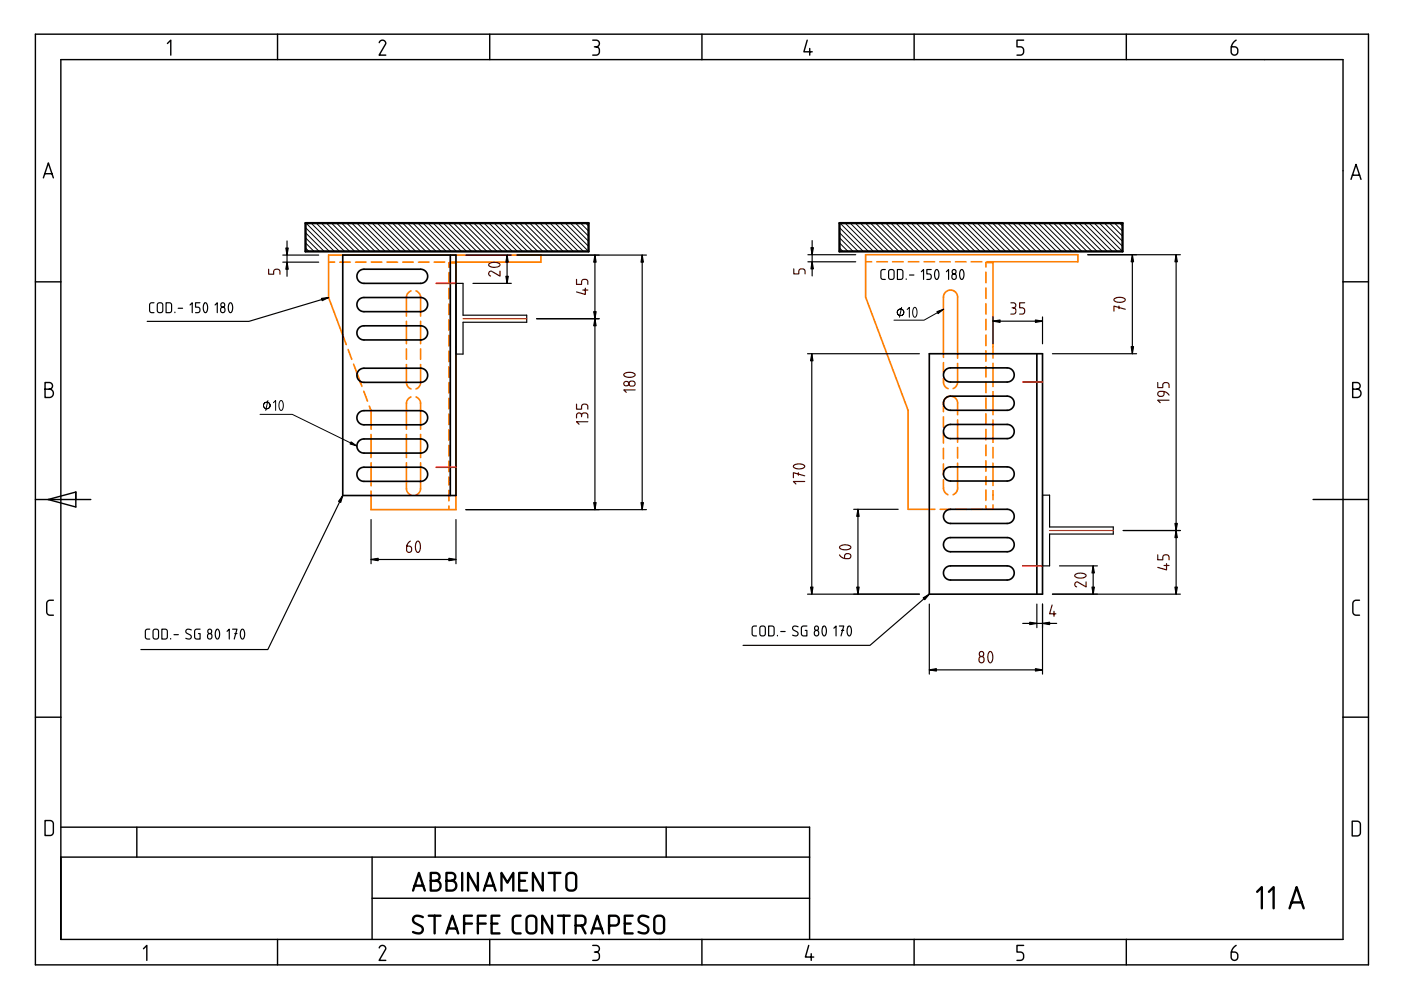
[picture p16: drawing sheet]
<svg xmlns="http://www.w3.org/2000/svg" width="297mm" height="210mm" viewBox="0 0 297 210" stroke-linecap="round" stroke-linejoin="round" font-family="sans-serif">
<g fill="none" stroke="#ff7f00" stroke-width=".35">
<path d="M69.7 55.6h1.2M72.1 55.6h2.2M75.4 55.6h2.2M78.7 55.6h2.2M82.1 55.6h2.2M85.4 55.6h2.2M88.7 55.6h2.3M92.1 55.6h2.2M95.2 56.7v-1h1.5v52.4h-18v-4M95.2 57.8v2.2M95.4 55.6h19.3v-1.5h-45v9l3.7 10M183.5 55.5h1.3"/>
<path d="M185.9 55.5h2.2M189.3 55.5h2.2M192.6 55.5h2.2M195.9 55.5h2.2M199.3 55.5h2.2M202.6 55.5h2.2M205.9 55.5h2.2M209 56.6v-.9h1.5v20.2M209 57.7v2.2M209.3 55.5h19.2v-1.5h-45v9l9 24v21h5.7M72.7 71.1h.1M73.8 74.1l.8 2.1"/>
<path d="M75 77.2l1.7 4.7M86.2 63.1h.1M86.2 72.1h.1M86.2 69.1h.1M86.2 66.1h.1M86.2 63.1v3.9M86.2 68.1v4.8M86.2 74v2.2M86.2 77.3v3.8M87.1 61.7l-.7 .5-.2 .9M88.2 61.7l.7 .5 .3 .9M89.2 63.1h.1"/>
<path d="M89.2 72.1h.1M89.2 69.1h.1M89.2 66.1h.1M89.2 63.1v3.9M89.2 68.1v4.8M89.2 74v2.2M89.2 77.3v3.8M95.2 61.1v2.2M95.2 64.5v2.2M95.2 67.8v2.2M95.2 71.1v2.2M95.2 74.5v2.2"/>
<path d="M95.2 77.8v2.2M200 75h.1M200 75.8v-13l.2-.5 .4-.4 .5-.3 .5-.1 1 .4 .4 1v13M200 76.9v2.2M203 78h.1M203 75h.1M203 77.1v3.9M209 61v2.3M209 64.4v2.2M209 67.7v2.2M209 71v2.3M209 74.4v2.2"/>
<path d="M209 77.7v2.2M210.5 78h.1M210.5 75h.1M210.5 77.1v4.8M77.1 83l.8 2M78.3 86.1l.4 1M78.7 99.1h.1M78.7 96.1h.1M78.7 90.1h.1M78.7 87.1h.1M78.7 87.1v3.9M78.7 92.1v4.9"/>
<path d="M78.7 98.1v4.9M86.2 99.1h.1M86.2 96.1h.1M86.2 90.1h.1M86.2 87.1h.1M86.2 81.1h.1M86.2 93.1h.1M86.2 81.1l.2 .8 .7 .6M86.2 98.1v5.7l.3 .7 .6 .5M86.2 92.1v4.9M87.1 84.2l-.6 .4-.3 .8v5.6M88.2 84.2l.6 .4 .4 .7v5.7"/>
<path d="M89.2 99.1h.1M89.2 96.1h.1M89.2 90.1h.1M89.2 87.1h.1M89.2 81.1h.1M89.2 93.1h.1M89.2 81.1l-.3 .8-.7 .6M89.2 98.1v5.7l-.4 .7-.6 .5M89.2 92.1v4.9M95.2 81.1v2.2M95.2 84.5v2.2M95.2 87.8v2.2"/>
<path d="M95.2 91.1v2.2M95.2 94.4v2.3M95.2 97.8v2.2M200 80.2l.2 1.4 .3 .5 .5 .3M200 87.3v-1.9l.2-.6 .7-.7 .9-.1 .7 .4 .5 .7v2.8M200 88.4v2.2M200 91.7v2.2M200 95v2.3M200 98.4v2.2M203 93h.1M203 90h.1M203 87h.1"/>
<path d="M203 81h.1M203 81l-.2 .8-.7 .6M203 98.2v5.5l-.3 .7-.6 .5M203 89v4.8M203 94.9v2.2M209 81v2.3M209 84.4v2.2M209 87.7v2.2M209 91v2.3M209 94.4v2.2M209 97.7v2.2M210.5 93h.1"/>
<path d="M210.5 90h.1M210.5 87h.1M210.5 84h.1M210.5 81h.1M210.5 83.1v4.8M210.5 89v4.8M210.5 94.9v2.2M210.5 98.2v4.7M95.2 101.1v1.7M95.2 103.9v2.3M95.2 107.3v.8M199.3 108h2.3"/>
<path d="M200 101.7l.1 2.2 .3 .6 .6 .4M202.7 108h2.2M203 102h.1M206 108h2.2M209 101v1.8M209 103.9v2.2M209 107.2v.8M210.5 102h.1M210.5 104v1.9M210.5 107v1h-1.2"/>
</g>
<g fill="none" stroke="#000" stroke-width=".5">
<path d="M64.8 47.3h60v6h-60zM178 47.3h60v6h-60zM87.6 188.8l1.2-3.7 1.3 3.7M87.9 187.8h1.8M89.6 194.5a1.38 1.38 0 0 0-1.9 .1 .83 .83 0 0 0 .3 1.1l1.2 .6a.89 .89 0 0 1 .3 1.3 .89 .89 0 0 1-1.3 .2l-.6-.2M90.9 194.2h2.5M91.3 186.7h1.1a1.04 1.04 0 0 1 1 1.1 1.04 1.04 0 0 1-1 1h-1.1v-3.7h1.1a.83 .83 0 0 1 .8 .8 .83 .83 0 0 1-.8 .8M92.1 194.2v3.7M94.6 197.9l1.3-3.7 1.2 3.7M94.7 186.7h1a1.04 1.04 0 0 1 1 1.1 1.04 1.04 0 0 1-1 1h-1v-3.7h1a.83 .83 0 0 1 .8 .8 .83 .83 0 0 1-.8 .8M95 196.9h1.8M98 185.1v3.7"/>
<path d="M98.4 195.8h1.7M100.1 194.2h-1.7v3.7M101.3 195.8h1.7M101.3 185.1v3.7l-2.1-3.7v3.7M102.6 188.8l1.2-3.7 1.3 3.7M102.9 187.8h1.8M103 194.2h-1.7v3.7M104.2 195.8h1.3M105.9 194.2h-1.7v3.7h1.7M106.3 188.8v-3.7l1.3 2.1 1.2-2.1v3.7M110.1 186.7h1.2M110.4 194.2h-.9a.83 .83 0 0 0-.8 .8v2.1a.83 .83 0 0 0 .8 .8h.9"/>
<path d="M111.7 185.1h-1.6v3.7h1.6M111.9 194.4l.4-.2h.6a.83 .83 0 0 1 .8 .8v2.1a.83 .83 0 0 1-.8 .8h-.4a.83 .83 0 0 1-.9-.8v-2.2zM115.1 185.1v3.7l-2.1-3.7v3.7M116.3 185.1h2.5M117 194.2v3.7l-2-3.7v3.7M117.6 185.1v3.7M118.3 194.2h2.5M119.5 194.2v3.7M120.3 185.3l.4-.2h.6a.83 .83 0 0 1 .9 .8v2.1a.83 .83 0 0 1-.9 .8h-.4a.83 .83 0 0 1-.8-.8v-2.2zM122 196.2h1.3a.83 .83 0 0 0 .8-.8v-.4a.83 .83 0 0 0-.8-.8h-1.3v3.7M123.3 196.2l.8 1.7M125.4 197.9l1.2-3.7 1.3 3.7"/>
<path d="M125.7 196.9h1.8M129.1 196.2h1.3a.83 .83 0 0 0 .8-.8v-.4a.83 .83 0 0 0-.8-.8h-1.3v3.7M132.5 195.8h1.2M134.1 194.2h-1.6v3.7h1.6M137.5 194.5a1.38 1.38 0 0 0-2 .1 .83 .83 0 0 0 .3 1.1l1.2 .6a.89 .89 0 0 1 .3 1.3 .89 .89 0 0 1-1.2 .2l-.7-.2M139 194.4l.4-.2h.6a.83 .83 0 0 1 .8 .8v2.1a.83 .83 0 0 1-.8 .8h-.5a.83 .83 0 0 1-.8-.8v-2.2zM266.5 189.1l1-1v4.5M269 189.1l1-1v4.5M273.4 192.6l1.5-4.5 1.5 4.5M273.8 191.3h2.2"/>
</g>
<g fill="none" stroke="#000" stroke-width=".21">
<path d="M64.8 48.3l5 5M64.8 49.3l3.9 4M64.8 50.4l2.9 2.9M64.8 51.5l1.8 1.8M64.8 52.6l.7 .7M64.9 47.3l6 6M66 47.3l6 6M67.1 47.3l6 6M68.1 47.3l6 6M69.2 47.3l6 6M70.3 47.3l6 6M71.4 47.3l6 6"/>
<path d="M72.4 47.3l6 6M73.5 47.3l6 6M74.6 47.3l6 6M75.7 47.3l6 6M76.8 47.3l6 6M77.8 47.3l6 6M78.9 47.3l6 6M80 47.3l6 6M81.1 47.3l6 6M82.1 47.3l6 6M83.2 47.3l6 6M84.3 47.3l6 6"/>
<path d="M85.4 47.3l6 6M86.5 47.3l6 6M87.5 47.3l6 6M88.6 47.3l6 6M89.7 47.3l6 6M90.8 47.3l6 6M91.8 47.3l6 6M92.9 47.3l6 6M94 47.3l6 6M95.1 47.3l6 6M96.2 47.3l6 6M97.2 47.3l6 6"/>
<path d="M98.3 47.3l6 6M99.4 47.3l6 6M100.5 47.3l6 6M101.5 47.3l6 6M102.6 47.3l6 6M103.7 47.3l6 6M104.8 47.3l6 6M105.8 47.3l6.1 6M106.9 47.3l6 6M108 47.3l6 6M109.1 47.3l6 6M110.2 47.3l6 6"/>
<path d="M111.2 47.3l6 6M112.3 47.3l6 6M113.4 47.3l6 6M114.5 47.3l6 6M115.5 47.3l6.1 6M116.6 47.3l6 6M117.7 47.3l6 6M118.8 47.3l6 6M119.9 47.3l4.9 4.9M120.9 47.3l3.9 3.9M122 47.3l2.8 2.8M123.1 47.3l1.7 1.7"/>
<path d="M124.2 47.3l.6 .6M178 48.3l5 5M178 49.3l4 4M178 50.4l2.9 2.9M178 51.5l1.8 1.8M178 52.6l.7 .7M178.1 47.3l6 6M179.2 47.3l6 6M180.3 47.3l6 6M181.3 47.3l6 6M182.4 47.3l6 6M183.5 47.3l6 6"/>
<path d="M184.6 47.3l6 6M185.7 47.3l6 6M186.7 47.3l6 6M187.8 47.3l6 6M188.9 47.3l6 6M190 47.3l6 6M191 47.3l6 6M192.1 47.3l6 6M193.2 47.3l6 6M194.3 47.3l6 6M195.4 47.3l6 6M196.4 47.3l6 6"/>
<path d="M197.5 47.3l6 6M198.6 47.3l6 6M199.7 47.3l6 6M200.7 47.3l6 6M201.8 47.3l6 6M202.9 47.3l6 6M204 47.3l6 6M205.1 47.3l6 6M206.1 47.3l6 6M207.2 47.3l6 6M208.3 47.3l6 6M209.4 47.3l6 6"/>
<path d="M210.4 47.3l6 6M211.5 47.3l6 6M212.6 47.3l6 6M213.7 47.3l6 6M214.8 47.3l6 6M215.8 47.3l6 6M216.9 47.3l6 6M218 47.3l6 6M219.1 47.3l6 6M220.1 47.3l6 6M221.2 47.3l6 6M222.3 47.3l6 6"/>
<path d="M223.4 47.3l6 6M224.5 47.3l6 6M225.5 47.3l6 6M226.6 47.3l6 6M227.7 47.3l6 6M228.8 47.3l6 6M229.8 47.3l6 6M230.9 47.3l6 6M232 47.3l6 6M233.1 47.3l4.9 4.9M234.2 47.3l3.8 3.9M235.2 47.3l2.8 2.8"/>
<path d="M236.3 47.3l1.7 1.7M237.4 47.3l.6 .6M190.8 66.9h.1M191.2 65.2l-.5 2.1M192.3 65.6l.5-.4v2.1M193.8 65.2h.3a1.82 1.82 0 0 1 .1 2h-.4a1.82 1.82 0 0 1 0-1.9zM200.1 65.6l-4.2 2.3h-6.4M55.1 87.9h6.9l13.7 6.7M56.4 86.7h.1M56.8 84.9l-.5 2.1M58 85.4l.4-.5v2.1M59.4 85h.4a1.82 1.82 0 0 1 0 1.9h-.4a1.82 1.82 0 0 1 0-1.9z"/>
<circle cx="190.9" cy="66.2" r=".7"/>
<circle cx="56.6" cy="86" r=".7"/>
</g>
<g fill="none" stroke="#000" stroke-width=".3">
<path d="M7.5 7.2h282.6v197.4h-282.6zM12.9 12.6h271.8v186.6h-271.8zM35.5 9.2l.7-.7v3.2M58.8 7.2v5.4M80.4 9a.69 .69 0 0 1 .8-.5 .69 .69 0 0 1 .5 .8l-1.3 2.4h1.4M103.8 7.2v5.4M125.7 8.5h.7a.71 .71 0 0 1 .7 .7 .71 .71 0 0 1-.7 .7 .71 .71 0 0 1 .7 .7v.4a.71 .71 0 0 1-.7 .7h-.7M126 9.9h.4M148.8 7.2v5.4M171.1 8.5l-.7 2.5h1.8M171.7 10.3v1.4M193.8 7.2v5.4"/>
<path d="M217 8.5h-1.4v1.4h.7a.71 .71 0 0 1 .7 .7v.4a.71 .71 0 0 1-.7 .7h-.7M238.8 7.2v5.4M262.1 8.5a2.12 2.12 0 0 0-1.1 1.8v.7a.71 .71 0 0 0 .7 .7 .71 .71 0 0 0 .7-.7v-.4a.71 .71 0 0 0-.7-.7h-.6M9.2 37.7l1.1-3.2 1 3.2M9.5 36.8h1.5M284.7 36.2h.1M286.4 38l1.1-3.1 1.1 3.1M286.7 37.1h1.6M7.5 59.8h5.4M284.7 59.7h5.4M9.6 82.5h.9a.88 .88 0 0 1 .8 .9 .88 .88 0 0 1-.8 .9h-.9v-3.2h.8a.71 .71 0 0 1 .7 .7 .71 .71 0 0 1-.7 .7M286.8 82.5h.9a.88 .88 0 0 1 .9 .9 .88 .88 0 0 1-.9 .9h-.9v-3.2h.9a.71 .71 0 0 1 .7 .7 .71 .71 0 0 1-.7 .7"/>
<path d="M7.5 105.9h11.8M10.2 105.9l5.9-1.6v3.2zM278.4 105.9h11.7M11.3 127.3h-.7a.71 .71 0 0 0-.7 .7v1.7a.71 .71 0 0 0 .7 .7h.7M288.2 127.3h-.7a.71 .71 0 0 0-.7 .7v1.7a.71 .71 0 0 0 .7 .7h.7M7.5 152.1h5.4M284.7 152.1h5.4M9.6 174h1a.71 .71 0 0 1 .7 .7v1.7a.71 .71 0 0 1-.7 .7h-1zM12.9 175.4h158.7v23.8M29 175.4v6.3M92.3 175.4v6.3M141.2 175.4v6.3"/>
<path d="M286.7 174.1h1a.69 .69 0 0 1 .7 .7v1.7a.69 .69 0 0 1-.7 .7h-1zM12.9 181.7h158.7M58.8 199.2v5.4M78.9 181.7v17.5M78.9 190.5h92.7M103.8 199.2v5.4M148.8 199.2v5.4M193.8 199.2v5.4M238.8 199.2v5.4M30.4 201.2l.7-.8v3.2M80.4 201a.69 .69 0 0 1 .8-.5 .69 .69 0 0 1 .5 .8l-1.3 2.3h1.4M125.7 200.4h.7a.71 .71 0 0 1 .7 .8 .71 .71 0 0 1-.7 .7 .71 .71 0 0 1 .7 .7v.3a.71 .71 0 0 1-.7 .7h-.7"/>
<path d="M126 201.9h.4M171.5 200.4l-.7 2.5h1.7M172 202.2v1.4M217 200.4h-1.4v1.5h.7a.71 .71 0 0 1 .7 .7v.3a.71 .71 0 0 1-.7 .7h-.7M262.1 200.4a2.12 2.12 0 0 0-1.1 1.9v.6a.71 .71 0 0 0 .7 .7 .71 .71 0 0 0 .7-.7v-.3a.71 .71 0 0 0-.7-.7h-.6"/>
</g>
<g fill="none" stroke="#4c0000" stroke-width=".25">
<path d="M57 57.1v1h1l.1-.7 .5-.3h.4l.3 .2 .1 .8M103.7 55.9a1.68 1.68 0 0 1 2.3 .2l-.1 .3a1.68 1.68 0 0 1-2.3-.2zM106 57.5v1l-1.9-1-.3 .1-.2 .3 .1 .4 .3 .2M122.2 59.2v1.1h1.1l.1-.8 .4-.3 .5 .1 .2 .2 .1 .8M168.3 57v1.1h1.1v-.8l.5-.3h.4l.3 .2 .1 .9M123.6 61.5h1M124.1 61.1v1.3l-1.9-.5M132.3 79.3l.1-.1a1.68 1.68 0 0 1 2.3 .2l-.2 .3a1.68 1.68 0 0 1-2.2-.2zM214.3 64.2l.8 .1 .3 .4-.2 .4-.4 .2 .5 .3v.7l-.3 .3h-.7M214.6 65.3h.2M217.3 64.2h-1.1v1.1h.8l.3 .5-.1 .4-.2 .3-.8 .1M236.3 63.4v-.1a1.68 1.68 0 0 1 2.3 .2l-.2 .3a1.68 1.68 0 0 1-2.2-.2z"/>
<path d="M237.2 64.9v.5M238.6 65.6l-2.4-.7v1.1M122.2 88.6l.1-.8 .5-.2 .3 .1 .2 .4 .3-.5h.8l.2 .3v.7M122.2 85.7v1.1h1.1l.1-.8 .4-.3h.5l.2 .2 .1 .9M123.3 88.1v.3M124.6 89.4h-2.4l.6 .6M133.5 81l.3-.2 .6 .1 .2 .3v.4l-.4 .3-.6-.1-.3-.4zM134.7 82.7h-2.4l.5 .5M168.3 98.7v-.1a1.68 1.68 0 0 1 2.3 .3l-.1 .2a1.68 1.68 0 0 1-2.3-.2zM245.5 81.1v1.1h1l.1-.8 .5-.3h.4l.3 .2 .1 .9M246.8 83v.6l-.2 .4h-.7l-.3-.2-.1-.5 .5-.3 1.2 .1 .7 .7M247.9 84.8h-2.4l.5 .6"/>
<path d="M87 114.7l-.6 .7-.2 1.2 .3 .5 .5-.1 .3-.3-.1-.7-.4-.2h-.6M88.4 114.8l.5 .1a1.68 1.68 0 0 1-.3 2.2l-.2-.1a2.08 2.08 0 0 1 0-2.2zM169.3 100.2v.6M170.6 102.1h-2.4l.5 .5M170.6 100.9l-2.4-.7v1.1M178 117.6l.7 .7 1.2 .1 .4-.2v-.6l-.3-.2-.7 .1-.2 .3v.6M178.1 115.8a1.68 1.68 0 0 1 2.3 .2l-.1 .3a1.68 1.68 0 0 1-2.3-.2zM245.5 117.6v1.1h1l.1-.8 .5-.3 .4 .1 .3 .2 .1 .8M246.8 119.9h1.1M247.3 119.5v1.3l-1.8-.5M207.7 139.4l.5-.2 .3 .2 .1 .7-.2 .3-.4 .1-.3-.2-.1-.6zM209.8 138.2l.4 .1a1.68 1.68 0 0 1-.2 2.2l-.3-.1a2.08 2.08 0 0 1 .1-2.2z"/>
<path d="M223.1 128.3l-.6 1.8h1.4M223.5 129.6v1.1M228 121.8a1.68 1.68 0 0 1 2.3 .2l-.2 .3a1.68 1.68 0 0 1-2.2-.2zM230.3 123.4v1l-1.9-1-.4 .1-.1 .3 .1 .4 .3 .2"/>
<circle cx="132.8" cy="81.3" r=".51"/>
<circle cx="208.1" cy="138.7" r=".51"/>
</g>
<g fill="none" stroke="#000" stroke-width=".25">
<path d="M60 54.1h7.6M60 55.6h7.6M60.9 51.1v7.5M98.8 54.1h9.6M107.5 54.1v6M109.6 54.1h27.5M126.1 54.1v54M136.2 54.1v54M171.3 54h10.1M171.3 55.5h10.1M172.2 51v7.5M187.7 57.1l-.7 .1-.2 .4v1.4l.3 .2h.6"/>
<path d="M188.5 57.3l.7-.1 .3 .2 .1 1.5-.3 .3h-.6l-.3-.2v-1.4zM190.3 57.1l.8 .1 .3 .2v1.5l-.3 .3h-.8zM192.1 59.1v.1M192.8 58.3h1M195.3 57.6l.5-.5v2.1M197.4 57.1h-.9v1h.7l.2 .4-.2 .7h-.7M198.4 57.2h.4a1.82 1.82 0 0 1 0 1.9l-.4 .1a1.82 1.82 0 0 1 0-1.9zM200.7 57.6l.4-.5v2.1M202 58.2l.3-.1 .4 .2v.6l-.2 .3h-.3l-.3-.2-.1-.5zM203.7 57.2h.4a1.82 1.82 0 0 1 0 1.9l-.4 .1a1.82 1.82 0 0 1 0-1.9zM230.6 54h19.7M240.1 54v21"/>
<path d="M249.4 54v72M32.6 64.2h-.6l-.3 .5 .1 1.3 .2 .3h.6M33.5 64.3l.6-.1 .4 .3v1.4l-.3 .4h-.5l-.3-.3-.1-1.3zM35.2 64.2h.8l.3 .3 .1 1.4-.3 .4h-.9zM37.1 66.2v.1M37.8 65.4h.9M40.3 64.7l.5-.5v2.1M42.4 64.2h-.9v.9l.6 .1 .3 .4-.2 .6-.7 .1M43.4 64.3h.3a1.82 1.82 0 0 1 .1 1.9h-.4a1.82 1.82 0 0 1-.1-1.9zM45.6 64.7l.5-.5v2.1M46.9 65.3l.4-.2 .3 .2 .1 .6-.2 .3-.4 .1-.3-.2v-.6zM48.7 64.3h.3a1.82 1.82 0 0 1 .1 1.9h-.4a1.82 1.82 0 0 1 0-1.9z"/>
<path d="M69.7 63.1l-16.9 5h-21.6M96.7 60.1h1.5v6.7h13.5v1.5h-13.5v6.8h-1.5zM100.3 60.1h8.1M113.8 67.6h13.2M171.2 75h23.7M172.1 75v51M210.5 67.2v5.7M210.5 68.1h10.5M221 67.2v5.7M223.1 75h17.9M72.7 105.1l-15.9 32.6h-26.9M78.7 110.2v9.3"/>
<path d="M78.7 118.6h18M96.7 110.2v9.3M98.8 108.1h38.3M181 108h9.4M181.9 108v18M221 105h1.5v6.7h13.5v1.5h-13.5v6.8h-1.5zM224.6 120h8.1M231.8 120v6M238.1 112.5h12.2M31.7 133.4l-.6 .1-.3 .4 .1 1.3 .2 .3h.6M32.6 133.5l.6-.1 .4 .3v1.4l-.3 .4h-.5l-.3-.3-.1-1.3zM34.3 133.4h.8l.3 .3 .1 1.4-.3 .4h-.9z"/>
<path d="M36.2 135.4v.1M36.9 134.6h.9M40.6 133.6a.69 .69 0 0 0-1.2 .2l.1 .4 1 .6v.4a.73 .73 0 0 1-1.1 .1M42.4 133.4h-.8l-.3 .3v1.4l.2 .3 .9 .1v-1.2h-.3M44.1 134.5l.4-.2 .4 .2v.6l-.2 .3-.3 .1-.3-.2-.1-.5zM45.9 133.5h.4a1.82 1.82 0 0 1 0 1.9h-.4a1.82 1.82 0 0 1 0-1.9zM48.1 133.9l.5-.5v2.1M49.3 133.4h.9l-.5 2.1M49.8 134.3h.4M51.2 133.5h.4a1.82 1.82 0 0 1 0 1.9h-.4a1.82 1.82 0 0 1 0-1.9zM160.4 132.7l-.7 .1-.2 .4v1.4l.3 .2h.6M161.2 132.9l.7-.2 .3 .3 .1 1.5-.3 .3h-.6l-.3-.3v-1.3z"/>
<path d="M163 132.7h.8l.3 .3v1.5l-.3 .3h-.8zM164.8 134.7v.1M165.5 133.9h1M169.2 132.9a.69 .69 0 0 0-1.1 .2l.1 .4 .9 .6 .1 .5a.73 .73 0 0 1-1.2 .1M171.1 132.7h-.8l-.4 .3v1.4l.3 .4h.9v-1.1h-.4M171.2 126h23.7M172.8 133.8l.4-.1 .3 .2 .1 .6-.2 .3h-.4l-.3-.2v-.5zM174.6 132.8h.3a1.82 1.82 0 0 1 .1 1.9l-.4 .1a1.82 1.82 0 0 1-.1-2zM176.8 133.2l.5-.5v2.1M178 132.7h.9l-.6 2.1M178.4 133.7h.5M179.9 132.8h.3a1.82 1.82 0 0 1 .1 1.9l-.4 .1a1.82 1.82 0 0 1-.1-2z"/>
<path d="M197 126l-12.5 10.8h-27M197 128.1v14.8M216.8 132.2h7.2M219.8 128.1v5M221 128.1v14.8M223.1 126h27.2M197 142h24"/>
<circle cx="202.3" cy="57.6" r=".44"/>
<circle cx="47.3" cy="64.7" r=".44"/>
<circle cx="44.5" cy="133.9" r=".44"/>
<circle cx="173.1" cy="133.2" r=".44"/>
</g>
<g fill="#000">
<path d="M60.6 52.6h.5l-.2 1.5zM60.9 55.6l.2 1.5h-.5zM107.5 54.1l.3 1.5h-.5zM126.1 54.1l.3 1.5h-.5zM136.2 54.1l.2 1.5h-.5zM171.9 52.5h.5l-.2 1.5zM172.2 55.5l.2 1.5h-.5zM240.1 54l.2 1.5h-.5zM249.4 54l.2 1.5h-.5zM68.2 63.3l1.5-.2-1.4 .6zM107.3 58.6h.5l-.3 1.5zM125.9 66.1h.5l-.3 1.5z"/>
<path d="M126.1 67.6l.3 1.5h-.5zM172.1 75l.3 1.5h-.5zM198.6 66.1l1.5-.5-1.2 .9zM210.5 68.1l1.5-.3v.5zM219.5 67.8l1.5 .3-1.5 .2zM239.8 73.5h.5l-.2 1.5zM74.4 93.7l1.3 .9-1.5-.5zM72.7 105.1l-.5 1.4-.4-.2zM78.7 118.6l1.5-.2v.5zM95.2 118.4l1.5 .2-1.5 .3zM125.9 106.6h.5l-.3 1.5zM135.9 106.6h.5l-.2 1.5z"/>
<path d="M181.9 108l.2 1.5h-.4zM231.8 120l.2 1.5h-.5zM249.1 111h.5l-.2 1.5zM249.4 112.5l.2 1.5h-.5zM171.9 124.5h.5l-.3 1.5zM181.7 124.5h.4l-.2 1.5zM195.7 126.8l1.3-.8-.9 1.1zM218.3 131.9l1.5 .3-1.5 .2zM221 132.2l1.5-.3v.5zM231.5 124.5h.5l-.2 1.5zM249.1 124.5h.5l-.2 1.5zM197 142l1.5-.2v.5z"/>
<path d="M219.5 141.8l1.5 .2-1.5 .3z"/>
</g>
<g fill="#000" stroke="#000" stroke-width=".25">
<path d="M60.6 52.6h.5l-.2 1.5zM60.9 55.6l.2 1.5h-.5zM107.5 54.1l.3 1.5h-.5zM126.1 54.1l.3 1.5h-.5zM136.2 54.1l.2 1.5h-.5zM171.9 52.5h.5l-.2 1.5zM172.2 55.5l.2 1.5h-.5zM240.1 54l.2 1.5h-.5zM249.4 54l.2 1.5h-.5zM68.2 63.3l1.5-.2-1.4 .6zM107.3 58.6h.5l-.3 1.5zM125.9 66.1h.5l-.3 1.5z"/>
<path d="M126.1 67.6l.3 1.5h-.5zM172.1 75l.3 1.5h-.5zM210.5 68.1l1.5-.3v.5zM219.5 67.8l1.5 .3-1.5 .2zM239.8 73.5h.5l-.2 1.5zM72.7 105.1l-.5 1.4-.4-.2zM78.7 118.6l1.5-.2v.5zM95.2 118.4l1.5 .2-1.5 .3zM125.9 106.6h.5l-.3 1.5zM135.9 106.6h.5l-.2 1.5zM181.9 108l.2 1.5h-.4zM231.8 120l.2 1.5h-.5z"/>
<path d="M249.1 111h.5l-.2 1.5zM249.4 112.5l.2 1.5h-.5zM171.9 124.5h.5l-.3 1.5zM181.7 124.5h.4l-.2 1.5zM195.7 126.8l1.3-.8-.9 1.1zM218.3 131.9l1.5 .3-1.5 .2zM221 132.2l1.5-.3v.5zM231.5 124.5h.5l-.2 1.5zM249.1 124.5h.5l-.2 1.5zM197 142l1.5-.2v.5zM219.5 141.8l1.5 .2-1.5 .3z"/>
</g>
<g fill="none" stroke="#000" stroke-width=".35">
<path d="M72.7 54.1h24v51h-24zM76.1 57.5l.5-.3 .5-.1h12.2l.6 .2 .4 .3 .3 .5 .1 .6-.4 .9-1 .5h-12.3l-.7-.3-.5-.7-.1-.8zM95.5 54.1v51M76.1 69.5l.5-.3 .5-.1h12.2l.5 .1 .5 .4 .3 .5 .1 .6-.4 .9-1 .5h-12.3l-.7-.3-.5-.7-.1-.8zM76.1 63.5l.5-.3 .5-.1h12.2l.5 .1 .5 .4 .3 .5 .1 .6-.4 .9-1 .5h-12.3l-.7-.3-.5-.7-.1-.8zM76.1 78.5l.5-.3 .5-.1h12.2l.5 .1 .5 .4 .3 .5 .1 .6-.4 .9-1 .5h-12.3l-.7-.3-.5-.7-.1-.8zM197 75h24v51h-24zM200.5 78.4l.4-.3 .6-.1h12.2l.5 .2 .5 .3 .3 .6v.5l-.4 1-.9 .4h-12.3l-.8-.3-.5-.7v-.8zM219.8 75v51M76.1 99.5l.5-.3 .5-.1h12.2l.5 .1 .5 .4 .3 .5 .1 .6-.4 .9-1 .5h-12.3l-.7-.3-.5-.7-.1-.8zM76.1 93.5l.5-.3 .5-.1h12.2l.5 .1 .5 .4 .3 .5 .1 .6-.4 .9-1 .5h-12.3l-.7-.3-.5-.7-.1-.8zM76.1 87.5l.5-.3 .5-.1h12.2l.5 .1 .5 .4 .3 .5 .1 .6-.4 .9-1 .5h-12.3l-.7-.3-.5-.7-.1-.8z"/>
<path d="M200.5 90.4l.4-.3 .6-.1h12.1l.6 .1 .5 .4 .3 .5v.6l-.4 .9-.9 .5h-12.3l-.8-.3-.5-.7v-.8zM200.5 84.4l.4-.3 .6-.1h12.1l.6 .2 .5 .3 .3 .5v.6l-.4 .9-.9 .5h-12.3l-.8-.3-.5-.7v-.8zM200.5 99.4l.4-.3 .6-.1h12.1l.6 .1 .5 .4 .3 .5v.6l-.4 .9-.9 .5h-12.3l-.8-.3-.5-.7v-.8zM200.5 114.4l.4-.3 .6-.1h12.1l.6 .1 .5 .4 .3 .5v.6l-.4 .9-.9 .5h-12.3l-.8-.3-.5-.7v-.8zM200.5 108.4l.4-.3 .6-.1h12.1l.6 .1 .5 .4 .3 .5v.6l-.4 .9-.9 .5h-12.3l-.8-.3-.5-.7v-.8zM200.5 120.4l.4-.3 .6-.1h12.1l.6 .1 .5 .4 .3 .5v.6l-.4 .9-.9 .5h-12.3l-.8-.3-.5-.7v-.8z"/>
</g>
<path d="M92.5 60.1h4.2M92.5 99.1h4.2M216.8 81h4.2M216.8 120h4.2" fill="none" stroke="#f00" stroke-width=".35"/>
<path d="M98.2 67.6h13.5M222.5 112.5h13.5" fill="none" stroke="#f00" stroke-width=".25"/>
<path d="M198.6 66.1l1.5-.5-1.2 .9zM74.4 93.7l1.3 .9-1.5-.5z" fill="#000" stroke="#000" stroke-width=".21"/>
</svg>
